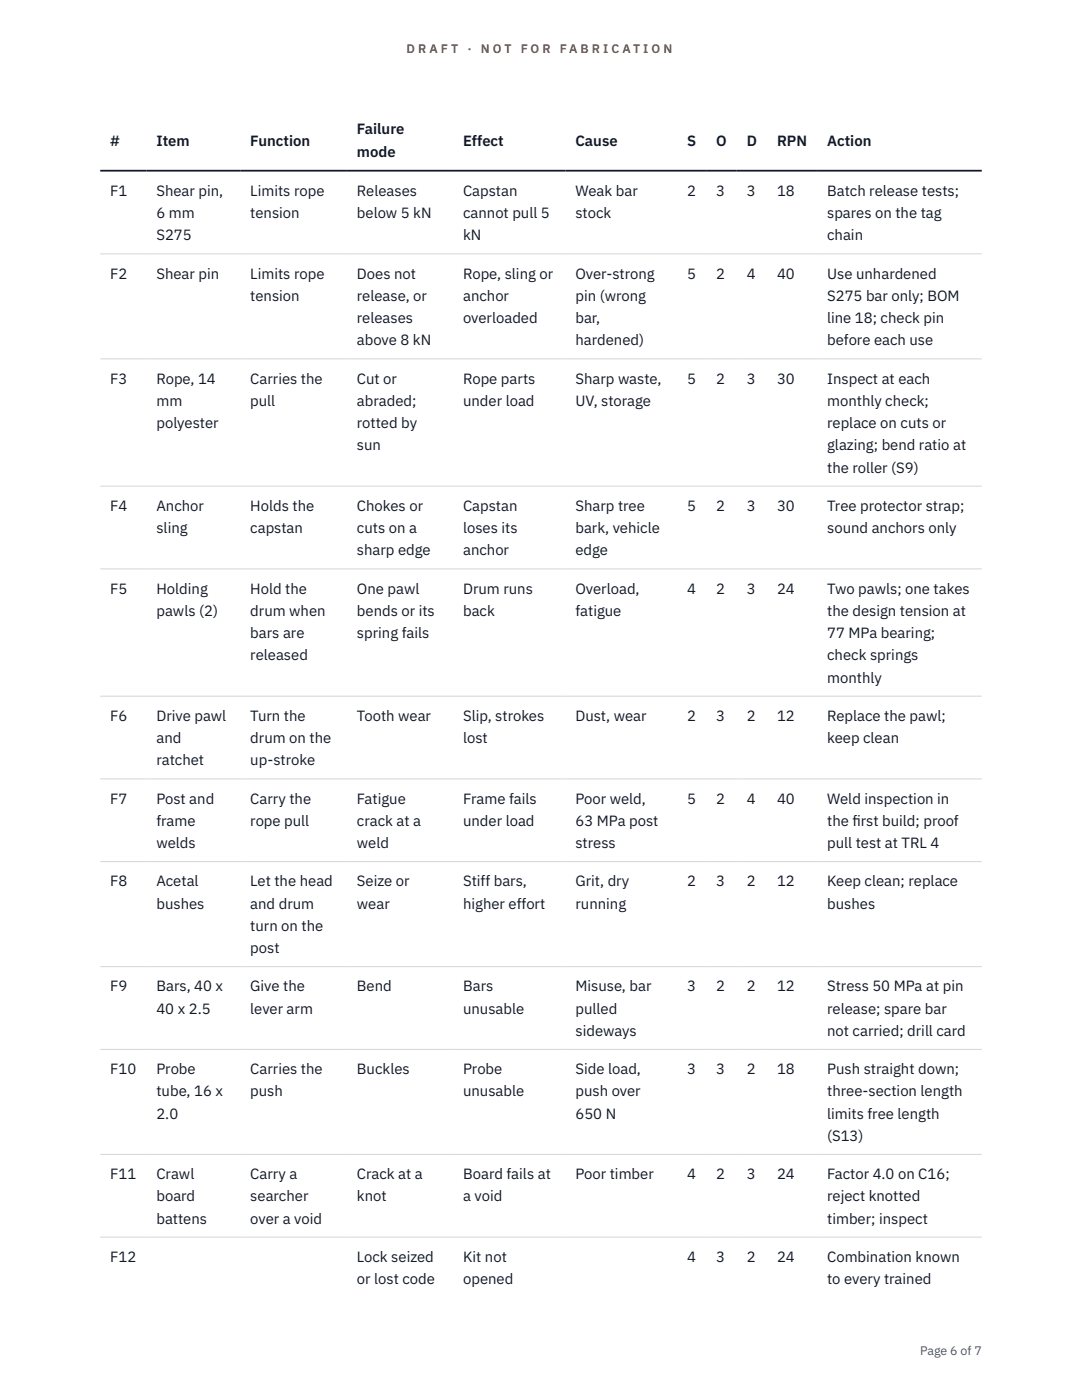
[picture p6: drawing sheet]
<svg xmlns="http://www.w3.org/2000/svg" width="216mm" height="279mm" viewBox="0 0 216 279" stroke-linecap="round" stroke-linejoin="round" font-family="sans-serif">
<defs><g id="words">
<g font-size="3" fill="#111827">
<text x="22" y="29.1">#</text>
<text x="31.2" y="29.1">Item</text>
<text x="49.9" y="29.1">Function</text>
<text x="71.2" y="26.8">Failure</text>
<text x="92.4" y="29.1">Effect</text>
<text x="114.8" y="29.1">Cause</text>
<text x="137.1" y="29.1">S</text>
<text x="142.9" y="29.1">O</text>
<text x="149" y="29.1">D</text>
<text x="155" y="29.1">RPN</text>
<text x="165" y="29.1">Action</text>
<text x="71.2" y="31.3">mode</text>
<text x="22" y="39.1">F1</text>
<text x="31.2" y="39.1">Shear pin,</text>
<text x="49.9" y="39.1">Limits rope</text>
<text x="71.2" y="39.1">Releases</text>
<text x="92.4" y="39.1">Capstan</text>
<text x="114.8" y="39.1">Weak bar</text>
<text x="137.1" y="39.1">2</text>
<text x="142.9" y="39.1">3</text>
<text x="149" y="39.1">3</text>
<text x="155" y="39.1">18</text>
<text x="165" y="39.1">Batch release tests;</text>
<text x="31.2" y="43.5">6 mm</text>
<text x="31.2" y="48">S275</text>
<text x="49.9" y="43.5">tension</text>
<text x="71.2" y="43.5">below 5 kN</text>
<text x="92.4" y="43.5">cannot pull 5</text>
<text x="92.4" y="48">kN</text>
<text x="114.8" y="43.5">stock</text>
<text x="165" y="43.5">spares on the tag</text>
<text x="165" y="48">chain</text>
<text x="22" y="55.6">F2</text>
<text x="31.2" y="55.6">Shear pin</text>
<text x="49.9" y="55.6">Limits rope</text>
<text x="71.2" y="55.6">Does not</text>
<text x="92.4" y="55.6">Rope, sling or</text>
<text x="114.8" y="55.6">Over-strong</text>
<text x="137.1" y="55.6">5</text>
<text x="142.9" y="55.6">2</text>
<text x="149" y="55.6">4</text>
<text x="155" y="55.6">40</text>
<text x="165" y="55.6">Use unhardened</text>
<text x="49.9" y="60">tension</text>
<text x="71.2" y="60">release, or</text>
<text x="71.2" y="64.5">releases</text>
<text x="92.4" y="60">anchor</text>
<text x="92.4" y="64.5">overloaded</text>
<text x="114.8" y="60">pin (wrong</text>
<text x="114.8" y="64.5">bar,</text>
<text x="165" y="60">S275 bar only; BOM</text>
<text x="165" y="64.5">line 18; check pin</text>
<text x="71.2" y="68.9">above 8 kN</text>
<text x="114.8" y="68.9">hardened)</text>
<text x="165" y="68.9">before each use</text>
<text x="22" y="76.5">F3</text>
<text x="31.2" y="76.5">Rope, 14</text>
<text x="49.9" y="76.5">Carries the</text>
<text x="71.2" y="76.5">Cut or</text>
<text x="92.4" y="76.5">Rope parts</text>
<text x="114.8" y="76.5">Sharp waste,</text>
<text x="137.1" y="76.5">5</text>
<text x="142.9" y="76.5">2</text>
<text x="149" y="76.5">3</text>
<text x="155" y="76.5">30</text>
<text x="165" y="76.5">Inspect at each</text>
<text x="31.2" y="81">mm</text>
<text x="49.9" y="81">pull</text>
<text x="71.2" y="81">abraded;</text>
<text x="92.4" y="81">under load</text>
<text x="114.8" y="81">UV, storage</text>
<text x="165" y="81">monthly check;</text>
<text x="31.2" y="85.4">polyester</text>
<text x="71.2" y="85.4">rotted by</text>
<text x="71.2" y="89.9">sun</text>
<text x="165" y="85.4">replace on cuts or</text>
<text x="165" y="89.9">glazing; bend ratio at</text>
<text x="165" y="94.3">the roller (S9)</text>
<text x="22" y="101.9">F4</text>
<text x="31.2" y="101.9">Anchor</text>
<text x="49.9" y="101.9">Holds the</text>
<text x="71.2" y="101.9">Chokes or</text>
<text x="92.4" y="101.9">Capstan</text>
<text x="114.8" y="101.9">Sharp tree</text>
<text x="137.1" y="101.9">5</text>
<text x="142.9" y="101.9">2</text>
<text x="149" y="101.9">3</text>
<text x="155" y="101.9">30</text>
<text x="165" y="101.9">Tree protector strap;</text>
<text x="31.2" y="106.4">sling</text>
<text x="49.9" y="106.4">capstan</text>
<text x="71.2" y="106.4">cuts on a</text>
<text x="92.4" y="106.4">loses its</text>
<text x="114.8" y="106.4">bark, vehicle</text>
<text x="165" y="106.4">sound anchors only</text>
<text x="71.2" y="110.8">sharp edge</text>
<text x="92.4" y="110.8">anchor</text>
<text x="114.8" y="110.8">edge</text>
<text x="22" y="118.5">F5</text>
<text x="31.2" y="118.5">Holding</text>
<text x="49.9" y="118.5">Hold the</text>
<text x="71.2" y="118.5">One pawl</text>
<text x="92.4" y="118.5">Drum runs</text>
<text x="114.8" y="118.5">Overload,</text>
<text x="137.1" y="118.5">4</text>
<text x="142.9" y="118.5">2</text>
<text x="149" y="118.5">3</text>
<text x="155" y="118.5">24</text>
<text x="165" y="118.5">Two pawls; one takes</text>
<text x="31.2" y="122.9">pawls (2)</text>
<text x="49.9" y="122.9">drum when</text>
<text x="71.2" y="122.9">bends or its</text>
<text x="92.4" y="122.9">back</text>
<text x="114.8" y="122.9">fatigue</text>
<text x="165" y="122.9">the design tension at</text>
<text x="49.9" y="127.3">bars are</text>
<text x="49.9" y="131.8">released</text>
<text x="71.2" y="127.3">spring fails</text>
<text x="165" y="127.3">77 MPa bearing;</text>
<text x="165" y="131.8">check springs</text>
<text x="165" y="136.2">monthly</text>
<text x="22" y="143.9">F6</text>
<text x="31.2" y="143.9">Drive pawl</text>
<text x="49.9" y="143.9">Turn the</text>
<text x="71.2" y="143.9">Tooth wear</text>
<text x="92.4" y="143.9">Slip, strokes</text>
<text x="114.8" y="143.9">Dust, wear</text>
<text x="137.1" y="143.9">2</text>
<text x="142.9" y="143.9">3</text>
<text x="149" y="143.9">2</text>
<text x="155" y="143.9">12</text>
<text x="165" y="143.9">Replace the pawl;</text>
<text x="31.2" y="148.3">and</text>
<text x="49.9" y="148.3">drum on the</text>
<text x="92.4" y="148.3">lost</text>
<text x="165" y="148.3">keep clean</text>
<text x="31.2" y="152.7">ratchet</text>
<text x="49.9" y="152.7">up-stroke</text>
<text x="22" y="160.4">F7</text>
<text x="31.2" y="160.4">Post and</text>
<text x="49.9" y="160.4">Carry the</text>
<text x="71.2" y="160.4">Fatigue</text>
<text x="92.4" y="160.4">Frame fails</text>
<text x="114.8" y="160.4">Poor weld,</text>
<text x="137.1" y="160.4">5</text>
<text x="142.9" y="160.4">2</text>
<text x="149" y="160.4">4</text>
<text x="155" y="160.4">40</text>
<text x="165" y="160.4">Weld inspection in</text>
<text x="31.2" y="164.8">frame</text>
<text x="49.9" y="164.8">rope pull</text>
<text x="71.2" y="164.8">crack at a</text>
<text x="92.4" y="164.8">under load</text>
<text x="114.8" y="164.8">63 MPa post</text>
<text x="165" y="164.8">the f</text>
<text x="170.1" y="164.8">irst build; proof</text>
<text x="31.2" y="169.3">welds</text>
<text x="71.2" y="169.3">weld</text>
<text x="114.8" y="169.3">stress</text>
<text x="165" y="169.3">pull test at TRL 4</text>
<text x="22" y="176.9">F8</text>
<text x="31.2" y="176.9">Acetal</text>
<text x="49.9" y="176.9">Let the head</text>
<text x="71.2" y="176.9">Seize or</text>
<text x="92.4" y="176.9">Stiff bars,</text>
<text x="114.8" y="176.9">Grit, dry</text>
<text x="137.1" y="176.9">2</text>
<text x="142.9" y="176.9">3</text>
<text x="149" y="176.9">2</text>
<text x="155" y="176.9">12</text>
<text x="165" y="176.9">Keep clean; replace</text>
<text x="31.2" y="181.3">bushes</text>
<text x="49.9" y="181.3">and drum</text>
<text x="49.9" y="185.8">turn on the</text>
<text x="71.2" y="181.3">wear</text>
<text x="92.4" y="181.3">higher effort</text>
<text x="114.8" y="181.3">running</text>
<text x="165" y="181.3">bushes</text>
<text x="49.9" y="190.2">post</text>
<text x="22" y="197.8">F9</text>
<text x="31.2" y="197.8">Bars, 40 x</text>
<text x="49.9" y="197.8">Give the</text>
<text x="71.2" y="197.8">Bend</text>
<text x="92.4" y="197.8">Bars</text>
<text x="114.8" y="197.8">Misuse, bar</text>
<text x="137.1" y="197.8">3</text>
<text x="142.9" y="197.8">2</text>
<text x="149" y="197.8">2</text>
<text x="155" y="197.8">12</text>
<text x="165" y="197.8">Stress 50 MPa at pin</text>
<text x="31.2" y="202.3">40 x 2.5</text>
<text x="49.9" y="202.3">lever arm</text>
<text x="92.4" y="202.3">unusable</text>
<text x="114.8" y="202.3">pulled</text>
<text x="165" y="202.3">release; spare bar</text>
<text x="114.8" y="206.7">sideways</text>
<text x="165" y="206.7">not carried; drill card</text>
<text x="22" y="214.3">F10</text>
<text x="31.2" y="214.3">Probe</text>
<text x="49.9" y="214.3">Carries the</text>
<text x="71.2" y="214.3">Buckles</text>
<text x="92.4" y="214.3">Probe</text>
<text x="114.8" y="214.3">Side load,</text>
<text x="137.1" y="214.3">3</text>
<text x="142.9" y="214.3">3</text>
<text x="149" y="214.3">2</text>
<text x="155" y="214.3">18</text>
<text x="165" y="214.3">Push straight down;</text>
<text x="31.2" y="218.8">tube, 16 x</text>
<text x="49.9" y="218.8">push</text>
<text x="92.4" y="218.8">unusable</text>
<text x="114.8" y="218.8">push over</text>
<text x="165" y="218.8">three-section length</text>
<text x="31.2" y="223.2">2.0</text>
<text x="114.8" y="223.2">650 N</text>
<text x="165" y="223.2">limits free length</text>
<text x="165" y="227.7">(S13)</text>
<text x="22" y="235.3">F11</text>
<text x="31.2" y="235.3">Crawl</text>
<text x="31.2" y="239.8">board</text>
<text x="49.9" y="235.3">Carry a</text>
<text x="49.9" y="239.8">searcher</text>
<text x="71.2" y="235.3">Crack at a</text>
<text x="71.2" y="239.8">knot</text>
<text x="92.4" y="235.3">Board fails at</text>
<text x="92.4" y="239.8">a void</text>
<text x="114.8" y="235.3">Poor timber</text>
<text x="137.1" y="235.3">4</text>
<text x="142.9" y="235.3">2</text>
<text x="149" y="235.3">3</text>
<text x="155" y="235.3">24</text>
<text x="165" y="235.3">Factor 4.0 on C16;</text>
<text x="165" y="239.8">reject knotted</text>
<text x="31.2" y="244.2">battens</text>
<text x="49.9" y="244.2">over a void</text>
<text x="165" y="244.2">timber; inspect</text>
<text x="22" y="251.8">F12</text>
<text x="71.2" y="251.8">Lock seized</text>
<text x="92.4" y="251.8">Kit not</text>
<text x="137.1" y="251.8">4</text>
<text x="142.9" y="251.8">3</text>
<text x="149" y="251.8">2</text>
<text x="155" y="251.8">24</text>
<text x="165" y="251.8">Combination known</text>
<text x="71.2" y="256.3">or lost code</text>
<text x="92.4" y="256.3">opened</text>
<text x="165" y="256.3">to every trained</text>
</g>
<g font-size="2.5" fill="#b45309">
<text x="81.1" y="10.5">D R A F T</text>
<text x="93.3" y="10.5">·</text>
<text x="95.9" y="10.5">N O T</text>
<text x="103.9" y="10.5">F O R</text>
<text x="111.7" y="10.5">F A B R I C A T I O N</text>
</g>
<text font-size="2.5" fill="#4b5563" x="183.6" y="270.3">Page 6 of 7</text>
</g></defs>
<path d="M20 50.7h175.9M20 71.6h175.9M20 97h175.9M20 113.5h175.9M20 138.9h175.9M20 155.4h175.9M20 172h175.9M20 192.9h175.9M20 209.4h175.9M20 230.4h175.9M20 246.9h175.9" fill="none" stroke="#d1d5db" stroke-width=".2"/>
<path d="M20 34.1h175.9" fill="none" stroke="#111827" stroke-width=".35"/>
<use href="#words"/>
</svg>
